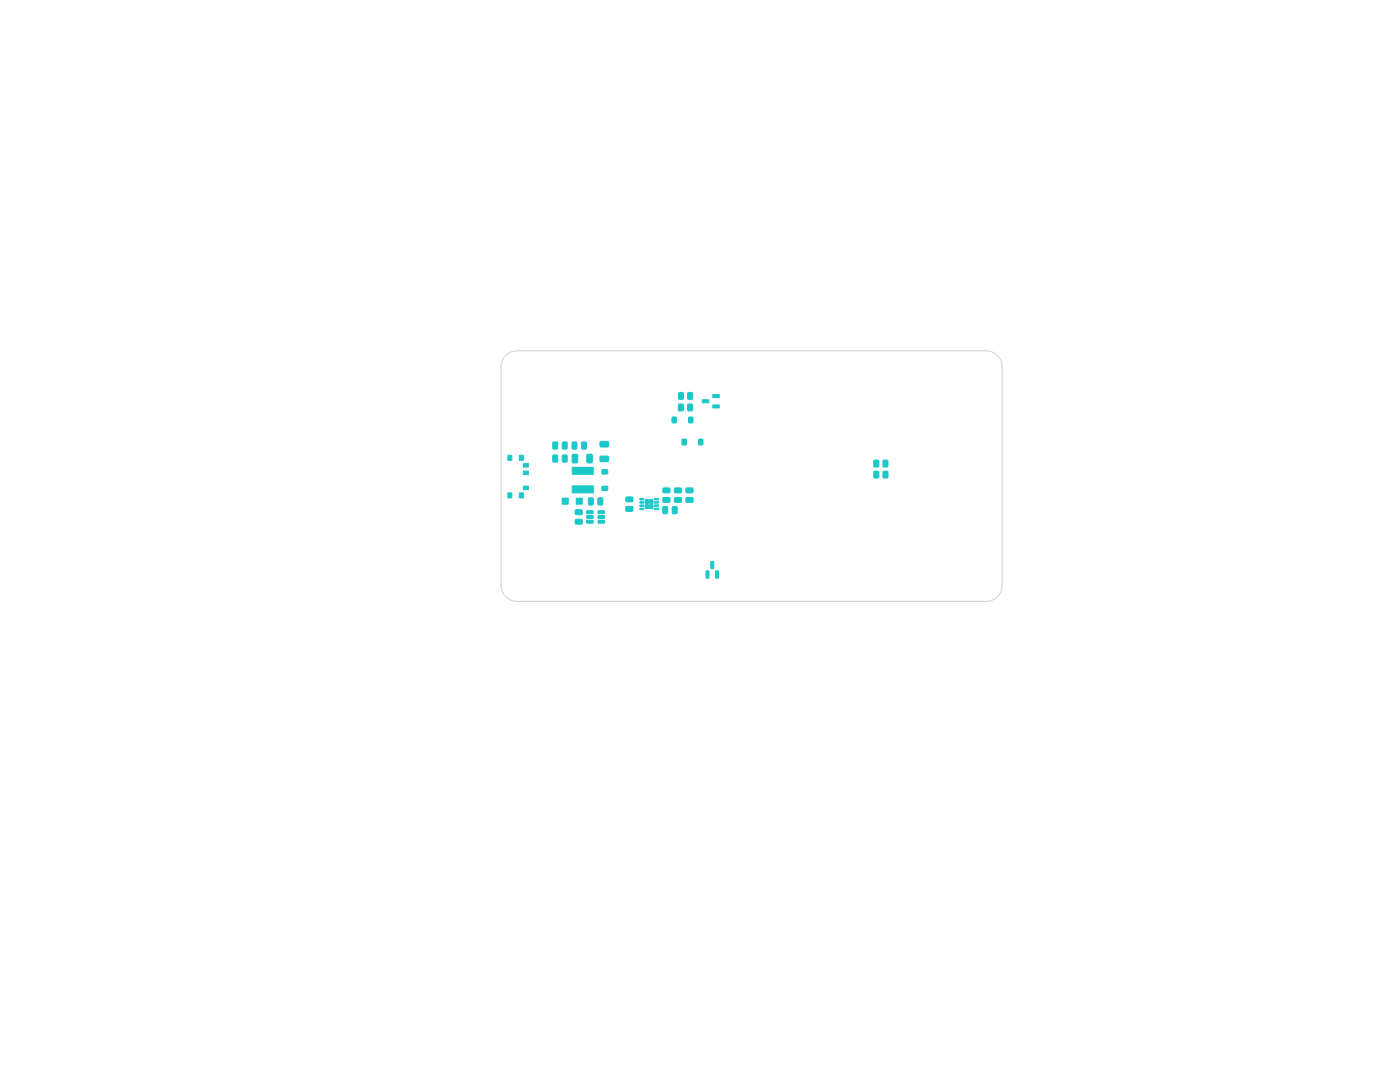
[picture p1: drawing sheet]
<svg xmlns="http://www.w3.org/2000/svg" width="279mm" height="216mm" viewBox="0 0 279 216" stroke-linecap="round" stroke-linejoin="round" font-family="sans-serif">
<g fill="#1ac8c8" stroke="#1ac8c8" stroke-width=".2">
<path d="M135.4 80.7l.8-.1 .2 .2v.9l-.2 .3h-.6l-.2-.2z"/>
<path d="M137.3 80.7l.7-.1 .2 .2v.9l-.1 .3h-.6l-.3-.2z"/>
<path d="M114.8 101.8l1.3-.1 .1 .3v.5l-.2 .2h-1.1l-.1-.3z"/>
<path d="M114.8 103.7l1.3-.1 .1 .2v.6l-.2 .2h-1.1l-.1-.2z"/>
<path d="M134.2 101.1h.7l.2 .1 .1 1.1-.2 .2h-.6l-.2-.1z"/>
<path d="M132.3 101.1h.7l.2 .1v1.1l-.1 .2h-.6l-.2-.1z"/>
<path d="M117.2 90.7l.8-.1 .2 .2v1.3l-.1 .3h-.7l-.3-.2z"/>
<path d="M114.2 90.7l.9-.1 .2 .2v1.3l-.2 .3h-.7l-.2-.2z"/>
<path d="M137.5 83.3h.7v1h-.7z"/>
<path d="M134.2 83.3h.7v1h-.7z"/>
<path d="M124.9 101.1h1.3l.1 .2v.6l-.2 .2-1.1-.1-.1-.2z"/>
<path d="M124.9 99.2h1.3l.1 .2v.6l-.2 .1h-1.1l-.1-.2z"/>
<path d="M119.8 88.1h1.5l.2 .2v.7l-.3 .2h-1.3l-.2-.2z"/>
<path d="M119.8 91.1l1.5-.1 .2 .3v.7l-.3 .1h-1.3l-.2-.2z"/>
<path d="M101.4 98.4h.7v1h-.7z"/>
<path d="M101.4 90.8h.7v1h-.7z"/>
<path d="M103.7 90.8h.7v1h-.7z"/>
<path d="M103.7 98.4h.7v1h-.7z"/>
<path d="M104.4 92.5h1v.7h-1z"/>
<path d="M104.4 94h1v.7h-1z"/>
<path d="M104.4 97h1v.7h-1z"/>
<path d="M110.4 90.8h.7l.2 .1v1.1l-.2 .2h-.6l-.2-.1z"/>
<path d="M112.3 90.8h.6l.3 .1v1.1l-.2 .2h-.5l-.3-.1z"/>
<path d="M110.4 88.2h.7l.2 .1v1.1l-.2 .2h-.6l-.2-.1z"/>
<path d="M112.3 88.2h.6l.3 .1v1.1l-.2 .2h-.5l-.3-.1z"/>
<path d="M134.6 97.4h1.3l.1 .2v.6l-.2 .2-1.1-.1-.1-.2z"/>
<path d="M134.6 99.3h1.3l.1 .2v.6l-.2 .1h-1.1l-.1-.2z"/>
<path d="M120.2 93.8h1v.7h-1z"/>
<path d="M120.2 97.1h1v.7h-1z"/>
<path d="M136.9 97.4h1.3l.1 .2v.6l-.2 .2-1.1-.1-.1-.2z"/>
<path d="M136.9 99.3h1.3l.1 .2v.6l-.2 .1h-1.1l-.1-.2z"/>
<path d="M116.1 88.2h.7l.2 .1 .1 1.1-.2 .2h-.6l-.2-.1z"/>
<path d="M114.2 88.2h.7l.2 .1v1.1l-.1 .2h-.6l-.2-.1z"/>
<path d="M141.9 112.1h.5v1.4l-.5-.1z"/>
<path d="M140.9 113.9l.6 .1-.1 1.4-.5-.1z"/>
<path d="M142.8 113.9l.6 .1-.1 1.4-.5-.1z"/>
<path d="M174.4 91.9l.8-.1 .2 .2v1l-.2 .2h-.6l-.2-.2z"/>
<path d="M176.3 91.9l.7-.1 .2 .2v1l-.1 .2h-.7l-.2-.2z"/>
<path d="M174.4 94.1l.8-.1 .2 .2v.9l-.2 .3h-.6l-.2-.2z"/>
<path d="M176.3 94.1l.7-.1 .2 .2v.9l-.1 .3h-.7l-.2-.2z"/>
<path d="M139.5 87.7h.7v1h-.7z"/>
<path d="M136.2 87.7h.7v1h-.7z"/>
<path d="M117.5 99.4l.7-.1 .2 .2v1l-.1 .3h-.6l-.3-.2z"/>
<path d="M119.4 99.4l.7-.1 .2 .2v1l-.1 .3h-.6l-.3-.2z"/>
<path d="M112.2 99.4h1.2v1.2h-1.2z"/>
<path d="M115 99.4h1.2v1.2h-1.2z"/>
<path d="M114.2 93.3h4.2v1.4h-4.2z"/>
<path d="M114.2 97h4.2v1.4h-4.2z"/>
<path d="M127.7 99.5h.8v.2h-.8z"/>
<path d="M127.7 100.1h.8v.3h-.8z"/>
<path d="M127.7 100.8h.8v.2h-.8z"/>
<path d="M127.7 101.4h.8v.3h-.8z"/>
<path d="M130.6 101.4h.8v.3h-.8z"/>
<path d="M130.6 100.8h.8v.2h-.8z"/>
<path d="M130.6 100.1h.8v.3h-.8z"/>
<path d="M130.6 99.5h.8v.2h-.8z"/>
<path d="M128.8 99.7h.6v.7h-.6z"/>
<path d="M128.8 100.7h.6v.7h-.6z"/>
<path d="M129.7 99.7h.6v.7h-.6z"/>
<path d="M129.7 100.7h.6v.7h-.6z"/>
<path d="M132.3 97.4h1.3l.1 .2v.6l-.2 .2-1.1-.1-.1-.2z"/>
<path d="M132.3 99.3h1.3l.1 .2v.6l-.2 .1h-1.1l-.1-.2z"/>
<path d="M117.1 101.9h1.2l.1 .5-1.2 .1z"/>
<path d="M117.1 102.9h1.2l.1 .5h-1.2z"/>
<path d="M117.1 103.8h1.2l.1 .5-1.2 .1z"/>
<path d="M119.4 103.8h1.2l.1 .5-1.3 .1z"/>
<path d="M119.4 102.9h1.2l.1 .5h-1.3z"/>
<path d="M119.4 101.9h1.2l.1 .5-1.3 .1z"/>
<path d="M135.5 78.4l.7-.1 .2 .2v.9l-.1 .3h-.7l-.2-.2z"/>
<path d="M137.3 78.4l.7-.1 .2 .2v.9l-.1 .3h-.6l-.3-.2z"/>
<path d="M140.2 79.8h1.3v.6h-1.3z"/>
<path d="M142.2 80.8h1.3v.6h-1.3z"/>
<path d="M142.2 78.7h1.3v.6h-1.3z"/>
</g>
<path d="M100.9 70.9a3.2 3.2 0 0 1 2.3-.9h93.6a3.2 3.2 0 0 1 3.2 3.2v43.6a3.2 3.2 0 0 1-3.2 3.2h-93.6a3.2 3.2 0 0 1-3.2-3.2v-43.6a3.2 3.2 0 0 1 .9-2.3z" fill="none" stroke="#d0d2cd" stroke-width=".2"/>
</svg>
